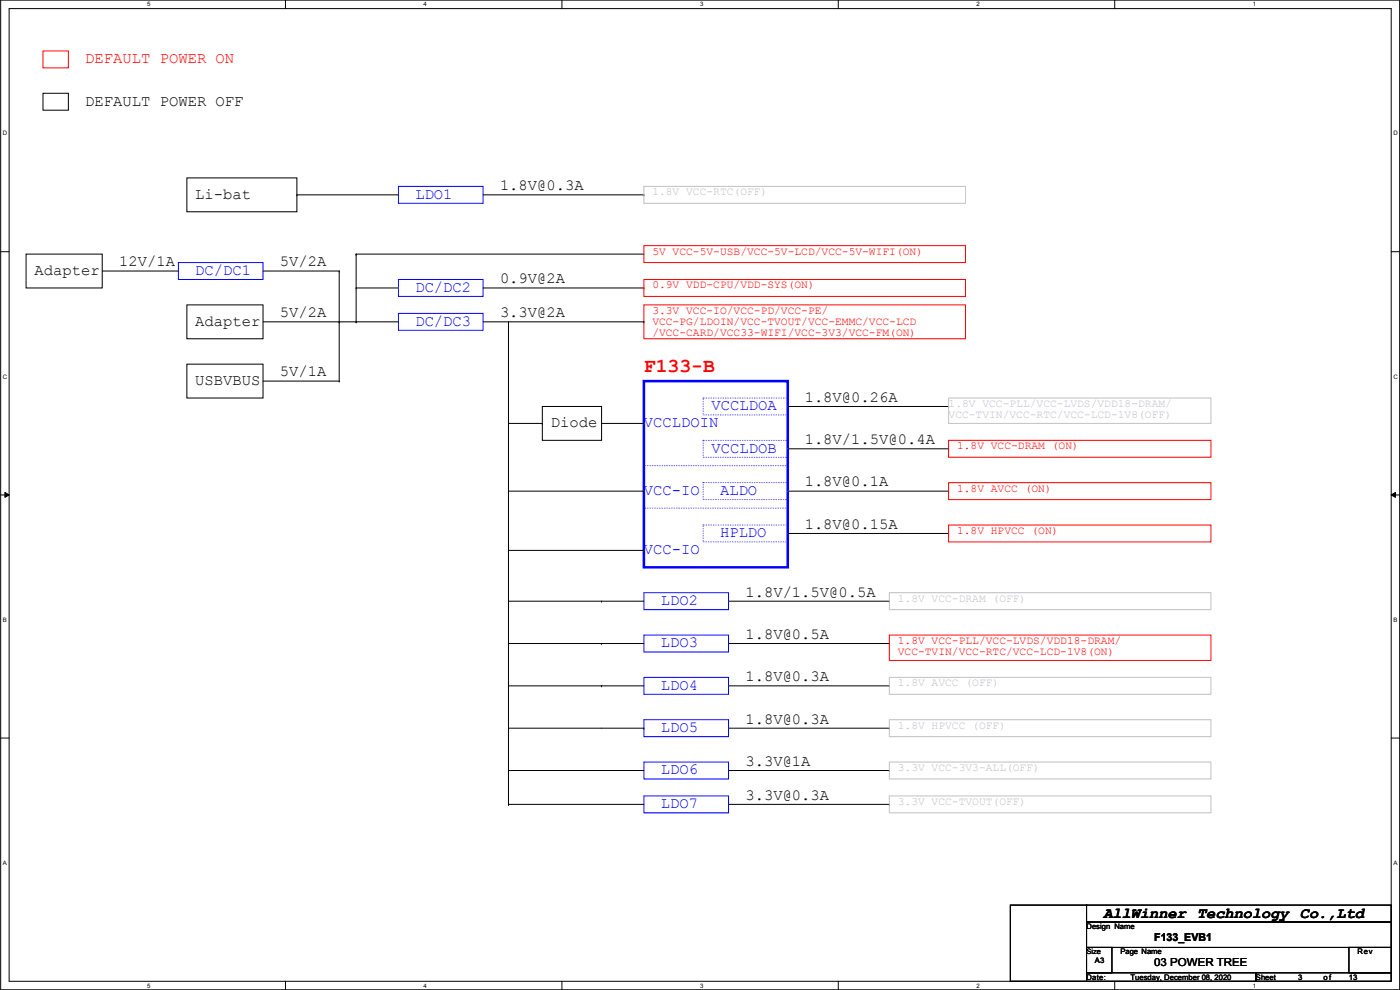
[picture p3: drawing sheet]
<svg xmlns="http://www.w3.org/2000/svg" width="420mm" height="297mm" viewBox="0 0 420 297" stroke-linecap="round" stroke-linejoin="round" font-family="sans-serif">
<defs><g id="words">
<text font-size="5.9" fill="#f00" x="193.2" y="111.7">F133-B</text>
<text font-size="4.7" fill="#f00" x="25.6" y="19">DEFAULT POWER ON</text>
<g font-size="4.7">
<text x="25.6" y="31.7">DEFAULT POWER OFF</text>
<text x="58.6" y="59.6">Li-bat</text>
<text x="150.1" y="57.1">1.8V@0.3A</text>
<text x="10.4" y="82.5">Adapter</text>
<text x="35.8" y="79.9">12V/1A</text>
<text x="84" y="79.9">5V/2A</text>
<text x="150.1" y="85">0.9V@2A</text>
<text x="84" y="95.2">5V/2A</text>
<text x="150.1" y="95.2">3.3V@2A</text>
<text x="58.6" y="97.7">Adapter</text>
<text x="84" y="112.9">5V/1A</text>
<text x="58.6" y="115.5">USBVBUS</text>
<text x="241.5" y="120.6">1.8V@0.26A</text>
<text x="165.3" y="128.2">Diode</text>
<text x="241.5" y="133.3">1.8V/1.5V@0.4A</text>
<text x="241.5" y="146">1.8V@0.1A</text>
<text x="241.5" y="158.7">1.8V@0.15A</text>
<text x="223.7" y="179">1.8V/1.5V@0.5A</text>
<text x="223.7" y="191.7">1.8V@0.5A</text>
<text x="223.7" y="204.4">1.8V@0.3A</text>
<text x="223.7" y="217.1">1.8V@0.3A</text>
<text x="223.7" y="229.8">3.3V@1A</text>
<text x="223.7" y="239.9">3.3V@0.3A</text>
</g>
<g font-size="4.7" fill="#00f">
<text x="124.7" y="59.6">LDO1</text>
<text x="58.6" y="82.5">DC/DC1</text>
<text x="124.7" y="87.5">DC/DC2</text>
<text x="124.7" y="97.7">DC/DC3</text>
<text x="213.6" y="123.1">VCCLDOA</text>
<text x="193.2" y="128.2">VCCLDOIN</text>
<text x="213.6" y="135.8">VCCLDOB</text>
<text x="193.2" y="148.5">VCC-IO</text>
<text x="216.1" y="148.5">ALDO</text>
<text x="216.1" y="161.2">HPLDO</text>
<text x="193.2" y="166.3">VCC-IO</text>
<text x="198.3" y="181.5">LDO2</text>
<text x="198.3" y="194.2">LDO3</text>
<text x="198.3" y="206.9">LDO4</text>
<text x="198.3" y="219.6">LDO5</text>
<text x="198.3" y="232.3">LDO6</text>
<text x="198.3" y="242.5">LDO7</text>
</g>
<text font-size="4.6" x="331.2" y="275.4">AllWinner Technology Co.,Ltd</text>
<g font-size="3.4" fill="#c0c0c0">
<text x="195.8" y="58.6">1.8V VCC-RTC(OFF)</text>
<text x="284.7" y="122.1">1.8V VCC-PLL/VCC-LVDS/VDD18-DRAM/</text>
<text x="284.7" y="125.5">VCC-TVIN/VCC-RTC/VCC-LCD-1V8(OFF)</text>
<text x="269.4" y="180.5">1.8V VCC-DRAM (OFF)</text>
<text x="269.4" y="205.9">1.8V AVCC (OFF)</text>
<text x="269.4" y="218.6">1.8V HPVCC (OFF)</text>
<text x="269.4" y="231.3">3.3V VCC-3V3-ALL(OFF)</text>
<text x="269.4" y="241.5">3.3V VCC-TVOUT(OFF)</text>
</g>
<g font-size="3.4" fill="#f00">
<text x="195.8" y="76.4">5V VCC-5V-USB/VCC-5V-LCD/VCC-5V-WIFI(ON)</text>
<text x="195.8" y="86.5">0.9V VDD-CPU/VDD-SYS(ON)</text>
<text x="195.8" y="94.1">3.3V VCC-IO/VCC-PD/VCC-PE/</text>
<text x="195.8" y="97.5">VCC-PG/LDOIN/VCC-TVOUT/VCC-EMMC/VCC-LCD</text>
<text x="195.8" y="100.9">/VCC-CARD/VCC33-WIFI/VCC-3V3/VCC-FM(ON)</text>
<text x="287.2" y="134.8">1.8V VCC-DRAM (ON)</text>
<text x="287.2" y="147.5">1.8V AVCC (ON)</text>
<text x="287.2" y="160.2">1.8V HPVCC (ON)</text>
<text x="269.4" y="193.2">1.8V VCC-PLL/VCC-LVDS/VDD18-DRAM/</text>
<text x="269.4" y="196.6">VCC-TVIN/VCC-RTC/VCC-LCD-1V8(ON)</text>
</g>
<g font-size="3.3">
<text x="346.4" y="282.3">F133_EVB1</text>
<text x="346.4" y="289.8">03 POWER TREE</text>
</g>
<g font-size="2.3">
<text x="326.1" y="278.7">Design Name</text>
<text x="336.2" y="286.3">Page Name</text>
<text x="407.4" y="286.3">Rev</text>
<text x="326.1" y="294">Date:</text>
<text x="328.6" y="288.9">A3</text>
<text x="339.3" y="294">Tuesday, December 08, 2020</text>
<text x="376.9" y="294">Sheet</text>
<text x="389.6" y="294">3</text>
<text x="397.2" y="294">of</text>
<text x="404.8" y="294">13</text>
</g>
<text font-size="2.2" x="326.1" y="286.3">Size</text>
<g font-size="1.8">
<text x="44.2" y="1.9">5</text>
<text x="127.1" y="1.9">4</text>
<text x="210.1" y="1.9">3</text>
<text x="293" y="1.9">2</text>
<text x="376" y="1.9">1</text>
<text x=".8" y="40.6">D</text>
<text x="418.2" y="40.6">D</text>
<text x=".8" y="113.6">C</text>
<text x="418.2" y="113.6">C</text>
<text x=".8" y="186.6">B</text>
<text x="418.2" y="186.6">B</text>
<text x=".8" y="259.5">A</text>
<text x="418.2" y="259.5">A</text>
<text x="44.2" y="296.3">5</text>
<text x="127.1" y="296.3">4</text>
<text x="210.1" y="296.3">3</text>
<text x="293" y="296.3">2</text>
<text x="376" y="296.3">1</text>
</g>
</g></defs>
<path d="M.2 0h419.9v297h-419.9zM2.7 2.6h414.8v291.8h-414.8z" fill="none" stroke="#000" stroke-width=".3"/>
<g fill="#fff">
<path d="M44.2 .3h1v2h-1z"/>
<path d="M44.2 294.7h1v2h-1z"/>
</g>
<path d="M85.7 0v2.6M85.7 294.4v2.6" fill="none" stroke="#000" stroke-width=".3"/>
<g fill="#fff">
<path d="M127.1 .3h1v2h-1z"/>
<path d="M127.1 294.7h1v2h-1z"/>
</g>
<path d="M168.6 0v2.6M168.6 294.4v2.6" fill="none" stroke="#000" stroke-width=".3"/>
<g fill="#fff">
<path d="M210.1 .3h1v2h-1z"/>
<path d="M210.1 294.7h1v2h-1z"/>
</g>
<path d="M251.6 0v2.6M251.6 294.4v2.6" fill="none" stroke="#000" stroke-width=".3"/>
<g fill="#fff">
<path d="M293 .3h1v2h-1z"/>
<path d="M293 294.7h1v2h-1z"/>
</g>
<path d="M334.5 0v2.6M334.5 294.4v2.6" fill="none" stroke="#000" stroke-width=".3"/>
<g fill="#fff">
<path d="M376 .3h1v2h-1z"/>
<path d="M376 294.7h1v2h-1z"/>
<path d="M.8 39h1.3v2h-1.3z"/>
<path d="M418.2 39h1.2v2h-1.2z"/>
<path d="M.8 112h1.3v2h-1.3z"/>
<path d="M418.2 112h1.2v2h-1.2z"/>
</g>
<path d="M.2 75.5h2.5M417.5 75.5h2.6" fill="none" stroke="#000" stroke-width=".3"/>
<g fill="#fff">
<path d="M.8 185h1.2v1.9h-1.2z"/>
<path d="M418.2 185h1.1v1.9h-1.1z"/>
</g>
<path d="M.2 148.5h2.5M1.5 147.7l1.2 .8-1.2 .7zM417.5 148.5l1.3-.8v1.5zM417.5 148.5h2.6" fill="none" stroke="#000" stroke-width=".3"/>
<path d="M1.5 147.7l1.2 .8-1.2 .7zM417.5 148.5l1.3-.8v1.5z" fill="#000"/>
<g fill="#fff">
<path d="M.8 257.9h1.2v2h-1.2z"/>
<path d="M418.2 257.9h1.1v2h-1.1z"/>
</g>
<g fill="none" stroke="#000" stroke-width=".3">
<path d="M12.9 28h7.6v5.1h-7.6zM56.1 53.4h33v10.1h-33zM89.1 58.5h.1M89.1 58.5h30.5M145 58.5h48.2M193.2 58.5h.1M7.8 76.2h22.9v10.2h-22.9zM106.9 76.2h.1M106.9 76.2h86.3M106.9 76.2v20.4M30.7 81.3h22.8M53.5 81.3h.1"/>
<path d="M56.1 91.5h22.8v10.1h-22.8zM78.9 96.6h40.7M78.9 81.3h22.9M101.8 96.6h.1M101.8 81.3h.1M101.8 81.3v33M106.9 96.6h.1M106.9 86.4h.1M106.9 86.4h12.7M145 86.4h48.2M145 96.6h48.2M152.6 96.6v144.7"/>
<path d="M193.2 86.4h.1M193.2 96.6h.1M56.1 109.3h22.8v10.1h-22.8zM78.9 114.3h22.9M101.8 114.3h.1M152.6 127h10.2M162.8 122h17.7v10.1h-17.7zM162.8 127h.1M180.5 127h12.7M193.2 127h.1M236.4 122h48.3M236.4 134.7h48.3"/>
<path d="M284.7 122h.1M284.7 134.7h.1M152.6 147.4h40.6M193.2 147.4h.1M236.4 147.4h48.3M284.7 147.4h.1M152.6 165.1h.1M152.6 165.1h40.6M193.2 165.1h.1M236.4 160.1h48.3M284.7 160.1h.1M152.6 180.4h.1"/>
<path d="M152.6 193.1h.1M152.6 180.4h40.6M152.6 193.1h40.6M180.5 193.1h.1M180.5 180.4h.1M218.6 180.4h48.3M218.6 193.1h48.3M266.9 180.4h.1M266.9 193.1h.1M152.6 205.8h.1M152.6 218.5h.1M152.6 205.8h40.6"/>
<path d="M152.6 218.5h40.6M180.5 205.8h.1M193.2 218.5h.1M218.6 205.8h48.3M218.6 218.5h48.3M266.9 205.8h.1M266.9 218.5h.1M.2 221.4h2.5M152.6 231.2h.1M152.6 231.2h40.6M218.6 231.2h48.3M266.9 231.2h.1"/>
<path d="M417.5 221.4h2.6M152.6 241.3h.1M152.6 241.3h40.6M218.6 241.3h48.3M266.9 241.3h.1M303.2 271.6h22.9v22.8h-22.9zM326.1 271.6h91.4v5h-91.4zM326.1 276.6h91.4v7.7h-91.4zM326.1 284.3h7.6v7.6h-7.6zM326.1 291.9h50.8v2.5h-50.8zM376.9 291.9h40.6v2.5h-40.6zM404.8 284.3h12.7v7.6h-12.7z"/>
</g>
<path d="M119.6 55.9h25.4v5.1h-25.4zM53.5 78.8h25.4v5.1h-25.4zM119.6 83.9h25.4v5h-25.4zM119.6 94h25.4v5.1h-25.4zM193.2 177.8h25.4v5.1h-25.4zM193.2 190.5h25.4v5.1h-25.4zM193.2 203.2h25.4v5.1h-25.4zM193.2 215.9h25.4v5.1h-25.4zM193.2 228.6h25.4v5.1h-25.4zM193.2 238.8h25.4v5.1h-25.4z" fill="none" stroke="#00f" stroke-width=".3"/>
<path d="M12.9 15.3h7.6v5.1h-7.6zM193.2 73.7h96.6v5.1h-96.6zM193.2 83.9h96.6v5h-96.6zM193.2 91.5h96.6v10.1h-96.6zM284.7 132.1h78.7v5.1h-78.7zM284.7 157.5h78.7v5.1h-78.7zM284.7 144.8h78.7v5.1h-78.7zM266.9 190.5h96.5v7.7h-96.5z" fill="none" stroke="#f00" stroke-width=".3"/>
<path d="M193.2 114.3h43.2v55.9h-43.2z" fill="none" stroke="#00f" stroke-width=".76"/>
<path d="M211 119.4h25.4v5.1h-25.4zM193.2 139.7h43.2M211 132.1h25.4v5.1h-25.4zM236.4 139.7h.1M193.2 152.4h43.2M211 144.8h25.4v5.1h-25.4zM211 157.5h25.4v5.1h-25.4zM236.4 152.4h.1" fill="none" stroke="#00f" stroke-width=".3" stroke-dasharray="0 .5"/>
<path d="M193.2 55.9h96.6v5.1h-96.6zM284.7 119.4h78.7v7.6h-78.7zM266.9 177.8h96.5v5.1h-96.5zM266.9 215.9h96.5v5.1h-96.5zM266.9 203.2h96.5v5.1h-96.5zM266.9 228.6h96.5v5.1h-96.5zM266.9 238.8h96.5v5.1h-96.5z" fill="none" stroke="#c0c0c0" stroke-width=".3"/>
<use href="#words"/>
</svg>
